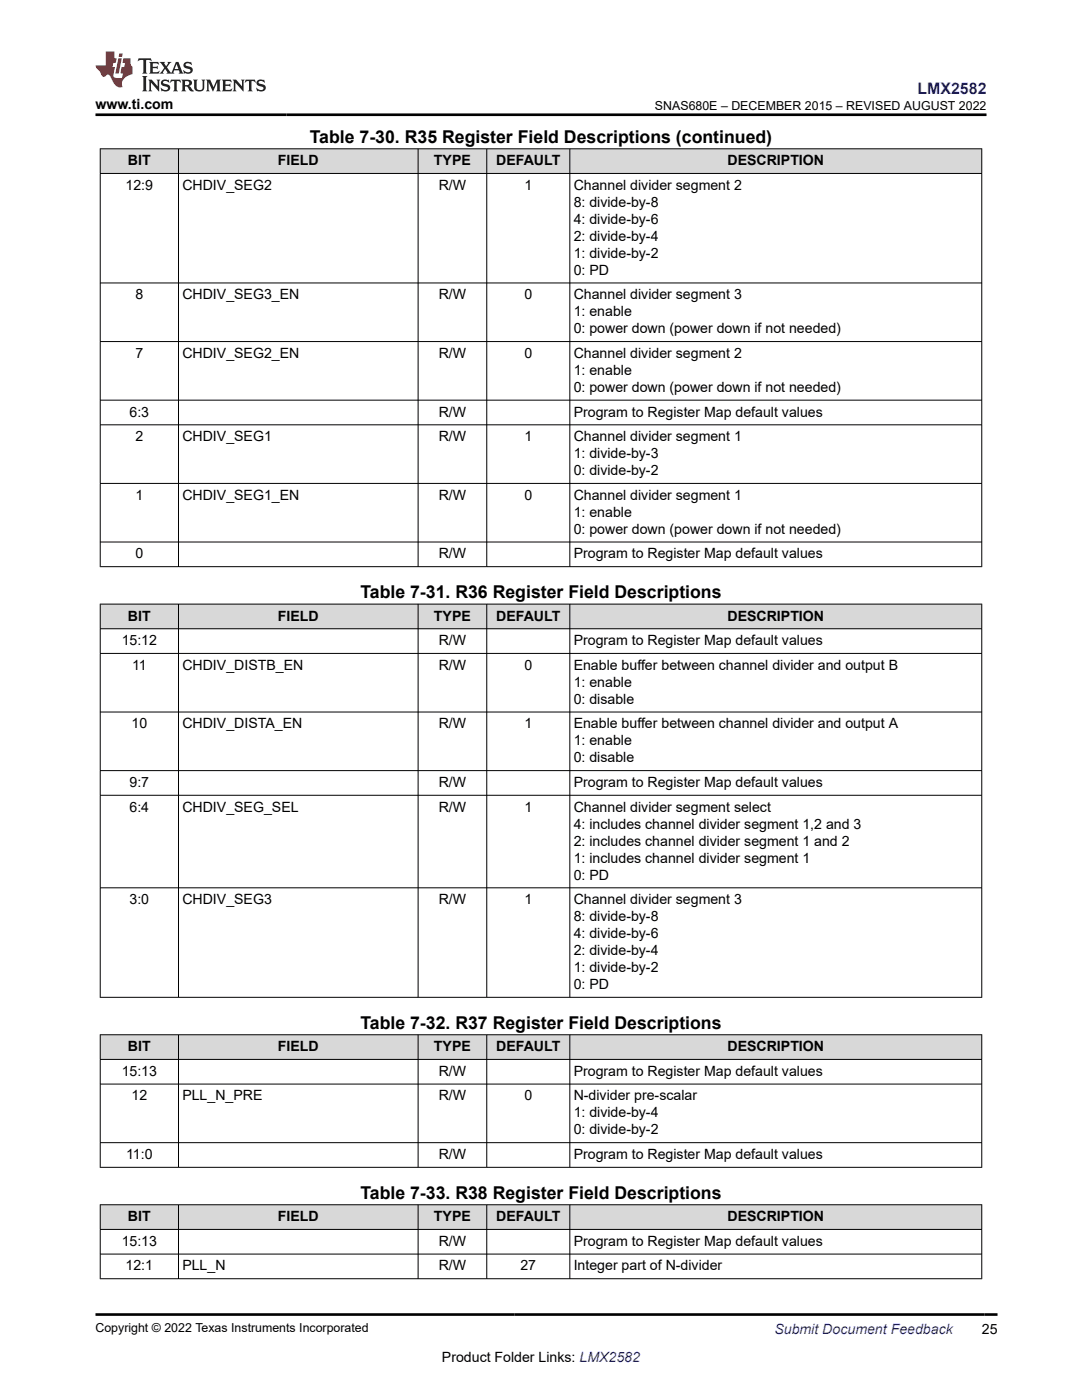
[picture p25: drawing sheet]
<svg xmlns="http://www.w3.org/2000/svg" width="216mm" height="279mm" viewBox="0 0 216 279" stroke-linecap="round" stroke-linejoin="round" font-family="sans-serif">
<defs><g id="words">
<g font-size="3.5">
<text x="61.8" y="28.5">Table 7-30. R35 Register Field Descriptions (continued)</text>
<text x="71.9" y="119.4">Table 7-31. R36 Register Field Descriptions</text>
<text x="71.9" y="205.3">Table 7-32. R37 Register Field Descriptions</text>
<text x="71.9" y="239.3">Table 7-33. R38 Register Field Descriptions</text>
</g>
<text font-size="3.2" fill="#00f" x="183.1" y="18.7">LMX2582</text>
<g font-size="2.8">
<text x="19" y="21.8">www.ti.com</text>
<text x="25.5" y="33">BIT</text>
<text x="55.4" y="33">FIELD</text>
<text x="86.6" y="33">TYPE</text>
<text x="99" y="33">DEFAULT</text>
<text x="145.2" y="33">DESCRIPTION</text>
<text x="25.1" y="37.9">12:9</text>
<text x="36.4" y="37.9">CHDIV_SEG2</text>
<text x="87.5" y="37.9">R/W</text>
<text x="104.6" y="37.9">1</text>
<text x="114.5" y="37.9">Channel divider segment 2</text>
<text x="114.5" y="41.3">8: divide-by-8</text>
<text x="114.5" y="44.7">4: divide-by-6</text>
<text x="114.5" y="48.1">2: divide-by-4</text>
<text x="114.5" y="51.4">1: divide-by-2</text>
<text x="27" y="59.7">8</text>
<text x="36.4" y="59.7">CHDIV_SEG3_EN</text>
<text x="87.5" y="59.7">R/W</text>
<text x="104.6" y="59.7">0</text>
<text x="114.5" y="54.8">0: PD</text>
<text x="114.5" y="59.7">Channel divider segment 3</text>
<text x="114.5" y="63.1">1: enable</text>
<text x="27" y="71.4">7</text>
<text x="36.4" y="71.4">CHDIV_SEG2_EN</text>
<text x="87.5" y="71.4">R/W</text>
<text x="104.6" y="71.4">0</text>
<text x="114.5" y="66.5">0: power down (power down if not needed)</text>
<text x="114.5" y="71.4">Channel divider segment 2</text>
<text x="114.5" y="74.8">1: enable</text>
<text x="25.8" y="83.1">6:3</text>
<text x="87.5" y="83.1">R/W</text>
<text x="114.5" y="78.2">0: power down (power down if not needed)</text>
<text x="114.5" y="83.1">Program to Register Map default values</text>
<text x="27" y="88.1">2</text>
<text x="36.4" y="88.1">CHDIV_SEG1</text>
<text x="87.5" y="88.1">R/W</text>
<text x="104.6" y="88.1">1</text>
<text x="114.5" y="88.1">Channel divider segment 1</text>
<text x="114.5" y="91.4">1: divide-by-3</text>
<text x="114.5" y="94.8">0: divide-by-2</text>
<text x="27" y="99.7">1</text>
<text x="36.4" y="99.7">CHDIV_SEG1_EN</text>
<text x="87.5" y="99.7">R/W</text>
<text x="104.6" y="99.7">0</text>
<text x="114.5" y="99.7">Channel divider segment 1</text>
<text x="114.5" y="103.1">1: enable</text>
<text x="114.5" y="106.5">0: power down (power down if not needed)</text>
<text x="27" y="111.4">0</text>
<text x="87.5" y="111.4">R/W</text>
<text x="114.5" y="111.4">Program to Register Map default values</text>
<text x="25.5" y="123.8">BIT</text>
<text x="55.4" y="123.8">FIELD</text>
<text x="86.6" y="123.8">TYPE</text>
<text x="99" y="123.8">DEFAULT</text>
<text x="145.2" y="123.8">DESCRIPTION</text>
<text x="24.3" y="128.8">15:12</text>
<text x="87.5" y="128.8">R/W</text>
<text x="114.5" y="128.8">Program to Register Map default values</text>
<text x="26.3" y="133.7">11</text>
<text x="36.4" y="133.7">CHDIV_DISTB_EN</text>
<text x="87.5" y="133.7">R/W</text>
<text x="104.6" y="133.7">0</text>
<text x="114.5" y="133.7">Enable buffer between channel divider and output B</text>
<text x="114.5" y="137.1">1: enable</text>
<text x="114.5" y="140.5">0: disable</text>
<text x="26.2" y="145.4">10</text>
<text x="36.4" y="145.4">CHDIV_DISTA_EN</text>
<text x="87.5" y="145.4">R/W</text>
<text x="104.6" y="145.4">1</text>
<text x="114.5" y="145.4">Enable buffer between channel divider and output A</text>
<text x="114.5" y="148.8">1: enable</text>
<text x="114.5" y="152.1">0: disable</text>
<text x="25.8" y="157.1">9:7</text>
<text x="25.8" y="162">6:4</text>
<text x="36.4" y="162">CHDIV_SEG_SEL</text>
<text x="87.5" y="157.1">R/W</text>
<text x="87.5" y="162">R/W</text>
<text x="104.6" y="162">1</text>
<text x="114.5" y="157.1">Program to Register Map default values</text>
<text x="114.5" y="162">Channel divider segment select</text>
<text x="114.5" y="165.4">4: includes channel divider segment 1,2 and 3</text>
<text x="114.5" y="168.8">2: includes channel divider segment 1 and 2</text>
<text x="114.5" y="172.1">1: includes channel divider segment 1</text>
<text x="114.5" y="175.5">0: PD</text>
<text x="25.8" y="180.5">3:0</text>
<text x="36.4" y="180.5">CHDIV_SEG3</text>
<text x="87.5" y="180.5">R/W</text>
<text x="104.6" y="180.5">1</text>
<text x="114.5" y="180.5">Channel divider segment 3</text>
<text x="114.5" y="183.8">8: divide-by-8</text>
<text x="114.5" y="187.2">4: divide-by-6</text>
<text x="114.5" y="190.6">2: divide-by-4</text>
<text x="114.5" y="194">1: divide-by-2</text>
<text x="114.5" y="197.4">0: PD</text>
<text x="25.5" y="209.8">BIT</text>
<text x="55.4" y="209.8">FIELD</text>
<text x="86.6" y="209.8">TYPE</text>
<text x="99" y="209.8">DEFAULT</text>
<text x="145.2" y="209.8">DESCRIPTION</text>
<text x="24.3" y="214.7">15:13</text>
<text x="87.5" y="214.7">R/W</text>
<text x="114.5" y="214.7">Program to Register Map default values</text>
<text x="26.2" y="219.6">12</text>
<text x="36.4" y="219.6">PLL_N_PRE</text>
<text x="87.5" y="219.6">R/W</text>
<text x="104.6" y="219.6">0</text>
<text x="114.5" y="219.6">N-divider pre-scalar</text>
<text x="114.5" y="223">1: divide-by-4</text>
<text x="114.5" y="226.4">0: divide-by-2</text>
<text x="25.2" y="231.3">11:0</text>
<text x="87.5" y="231.3">R/W</text>
<text x="114.5" y="231.3">Program to Register Map default values</text>
<text x="25.5" y="243.7">BIT</text>
<text x="55.4" y="243.7">FIELD</text>
<text x="86.6" y="243.7">TYPE</text>
<text x="99" y="243.7">DEFAULT</text>
<text x="145.2" y="243.7">DESCRIPTION</text>
<text x="24.3" y="248.6">15:13</text>
<text x="87.5" y="248.6">R/W</text>
<text x="114.5" y="248.6">Program to Register Map default values</text>
<text x="25.1" y="253.6">12:1</text>
<text x="36.4" y="253.6">PLL_N</text>
<text x="87.5" y="253.6">R/W</text>
<text x="103.8" y="253.6">27</text>
<text x="114.5" y="253.6">Integer part of N-divider</text>
<text x="195.9" y="266.1">25</text>
<text x="88.2" y="271.7">Product Folder Links: LMX2582</text>
</g>
<text font-size="2.8" fill="#00f" x="154.5" y="266.2">Submit Document Feedback</text>
<g font-size="2.5">
<text x="130.7" y="21.9">SNAS680E – DECEMBER 2015 – REVISED AUGUST 2022</text>
<text x="19" y="265.9">Copyright © 2022 Texas Instruments Incorporated</text>
</g>
</g></defs>
<g fill="#d8d8d8">
<path d="M20 29.7h175.9v4.9h-175.9z" fill-rule="evenodd"/>
<path d="M20.1 29.8h15.5v4.8h-15.5z" fill-rule="evenodd"/>
<path d="M35.7 29.8h47.7v4.8h-47.7z" fill-rule="evenodd"/>
<path d="M83.5 29.8h13.6v4.8h-13.6z" fill-rule="evenodd"/>
<path d="M97.2 29.8h16.4v4.8h-16.4z" fill-rule="evenodd"/>
<path d="M113.8 29.8h82v4.8h-82z" fill-rule="evenodd"/>
</g>
<g fill="none" stroke="#000" stroke-width=".2">
<path d="M19.9 29.7h176.1M19.9 34.6h176.1M20 29.6v83.6M35.6 29.6v83.6M83.4 29.6v83.6M97.1 29.6v83.6M113.7 29.6v83.6M195.9 29.6v83.6M19.9 56.5h176.1M19.9 68.2h176.1M19.9 79.9h176.1M19.9 84.8h176.1"/>
<path d="M19.9 96.5h176.1M19.9 108.2h176.1M19.9 113.1h176.1"/>
</g>
<g fill="#d8d8d8">
<path d="M20 120.6h175.9v4.9h-175.9z" fill-rule="evenodd"/>
<path d="M20.1 120.6h15.5v4.8h-15.5z" fill-rule="evenodd"/>
<path d="M35.7 120.6h47.7v4.8h-47.7z" fill-rule="evenodd"/>
<path d="M83.5 120.6h13.6v4.8h-13.6z" fill-rule="evenodd"/>
<path d="M97.2 120.6h16.4v4.8h-16.4z" fill-rule="evenodd"/>
<path d="M113.8 120.6h82v4.8h-82z" fill-rule="evenodd"/>
</g>
<g fill="none" stroke="#000" stroke-width=".2">
<path d="M19.9 120.6h176.1M19.9 125.5h176.1M19.9 130.4h176.1M20 120.5v78.6M35.6 120.5v78.6M83.4 120.5v78.6M97.1 120.5v78.6M113.7 120.5v78.6M195.9 120.5v78.6M19.9 142.1h176.1M19.9 153.8h176.1M19.9 158.7h176.1"/>
<path d="M19.9 177.2h176.1M19.9 199h176.1"/>
</g>
<g fill="#d8d8d8">
<path d="M20 206.5h175.9v4.9h-175.9z" fill-rule="evenodd"/>
<path d="M20.1 206.6h15.5v4.8h-15.5z" fill-rule="evenodd"/>
<path d="M35.7 206.6h47.7v4.8h-47.7z" fill-rule="evenodd"/>
<path d="M83.5 206.6h13.6v4.8h-13.6z" fill-rule="evenodd"/>
<path d="M97.2 206.6h16.4v4.8h-16.4z" fill-rule="evenodd"/>
<path d="M113.8 206.6h82v4.8h-82z" fill-rule="evenodd"/>
</g>
<path d="M19.9 206.5h176.1M19.9 211.4h176.1M19.9 216.3h176.1M20 206.4v26.6M35.6 206.4v26.6M83.4 206.4v26.6M97.1 206.4v26.6M113.7 206.4v26.6M195.9 206.4v26.6M19.9 228h176.1M19.9 233h176.1" fill="none" stroke="#000" stroke-width=".2"/>
<g fill="#d8d8d8">
<path d="M20 240.4h175.9v5h-175.9z" fill-rule="evenodd"/>
<path d="M20.1 240.5h15.5v4.8h-15.5z" fill-rule="evenodd"/>
<path d="M35.7 240.5h47.7v4.8h-47.7z" fill-rule="evenodd"/>
<path d="M83.5 240.5h13.6v4.8h-13.6z" fill-rule="evenodd"/>
<path d="M97.2 240.5h16.4v4.8h-16.4z" fill-rule="evenodd"/>
<path d="M113.8 240.5h82v4.8h-82z" fill-rule="evenodd"/>
</g>
<path d="M19.9 240.4h176.1M19.9 245.4h176.1M19.9 250.3h176.1M19.9 255.2h176.1M20 240.4v14.9M35.6 240.4v14.9M83.4 240.4v14.9M97.1 240.4v14.9M113.7 240.4v14.9M195.9 240.4v14.9" fill="none" stroke="#000" stroke-width=".2"/>
<path d="M27.7 11.6l-.2 .6 .5-.2h.6v.1v2.2l-.2 .4h1l-.2-.4v-2.2v-.1h.5l.5 .2-.1-.6zM29.8 12.4l.2 .3v1.6l-.2 .4h1.9l.1-.6a1.08 1.08 0 0 1-1.3 .2v-.7h.6l.4 .2v-.7l-.4 .2h-.6v-.5l.2-.2a1 1 0 0 1 1 .3l-.1-.5zM31.8 12.4l1 1.1-1 1.2h.9l-.2-.2 .4-.8 .5 .8-.2 .2h1.6l-.2-.2 .1-.5h1l.1 .5-.1 .2h.9l-.2-.4-.8-1.9h-.5l-1 2.1-.8-1.1 .9-1h-.8l.2 .2-.5 .6-.3-.6 .1-.2zM35.2 12.8l.4 1h-.8zM36.8 12.5a.65 .65 0 0 0-.2 .7 .65 .65 0 0 0 .6 .5l.7 .1 .1 .3a.79 .79 0 0 1-.7 .4 .79 .79 0 0 1-.7-.5l.1 .7 .2-.1a.93 .93 0 0 0 1.1 0 .93 .93 0 0 0 .4-.9 1.46 1.46 0 0 0-1.2-.6l-.1-.3a1.09 1.09 0 0 1 1.2 .2l-.2-.6-.1 .1-.6-.2zM28.4 15.2l.2 .4v2.2l-.2 .4h1l-.2-.4v-2.2l.2-.4zM29.6 15.9l.2 .4v1.5l-.2 .4h.8l-.3-.4v-1.3l1.7 1.8v-2l.2-.4h-.8l.2 .2 .1 1.1-1.2-1.3zM32.3 16a.65 .65 0 0 0-.2 .8 .65 .65 0 0 0 .7 .4l.6 .2 .1 .2a.79 .79 0 0 1-.7 .4 .79 .79 0 0 1-.7-.5l.1 .7 .2-.1a.93 .93 0 0 0 1.1 .1 .93 .93 0 0 0 .4-1 1.46 1.46 0 0 0-1.2-.5l-.1-.4a1.09 1.09 0 0 1 1.2 .2l-.2-.6-.1 .1-.6-.1zM34.1 15.9l-.1 .6a.63 .63 0 0 1 .7-.3l.1 1.6-.3 .4h1l-.2-.4v-1.6a.66 .66 0 0 1 .8 .3l-.1-.6zM36.2 15.9l.2 .4v1.5l-.2 .4h.9l-.2-.2v-.7h.5l.1 .2a.79 .79 0 0 0 1.2 .6l-1-.9a.61 .61 0 0 0 .6-.6 .61 .61 0 0 0-.5-.7zM36.9 16.2h.2a.47 .47 0 0 1 .5 .1 .47 .47 0 0 1 .1 .5l-.2 .1-.6 .1zM38.5 15.9l.2 .2a2.27 2.27 0 0 0 .4 2 1.04 1.04 0 0 0 1.7-.7v-1.3l.2-.2h-.8l.2 .4v1.1a.6 .6 0 0 1-.6 .6 .6 .6 0 0 1-.6-.6v-1.1l.3-.4zM41.1 15.9l.2 .4v1.5l-.2 .4h.7l-.2-.4v-1.4l.9 1.9 .8-1.9v1.4l-.2 .4h1l-.3-.4v-1.5l.3-.4h-.8l-.7 1.5-.7-1.5zM44.3 15.9l.2 .4v1.5l-.2 .4h1.9l.1-.6a1.09 1.09 0 0 1-1.3 .2v-.7h.6l.4 .2v-.6l-.4 .2h-.6v-.6l.2-.1a1.01 1.01 0 0 1 1 .3l-.1-.6zM46.4 15.9l.3 .4v1.5l-.3 .4h.8l-.2-.4v-1.3l1.6 1.8v-2l.2-.4h-.7l.2 .2v1.1l-1.2-1.3zM49 15.9l-.1 .6a.63 .63 0 0 1 .8-.3v1.6l-.3 .4h1l-.2-.4v-1.6a.66 .66 0 0 1 .8 .3l-.1-.6zM51.4 16a.65 .65 0 0 0-.2 .8 .65 .65 0 0 0 .6 .4l.6 .2 .2 .2a.79 .79 0 0 1-.8 .4 .79 .79 0 0 1-.6-.5l.1 .7 .2-.1a.93 .93 0 0 0 1 .1 .93 .93 0 0 0 .5-1 1.46 1.46 0 0 0-1.3-.5l-.1-.4a1.09 1.09 0 0 1 1.3 .2l-.2-.6-.2 .1-.5-.1z" fill="#231f20"/>
<path d="M21.1 10.3v2.7h-2.1l.1 .4 .9 1a.95 .95 0 0 0 .9 .9 .59 .59 0 0 1 .6-.4 .59 .59 0 0 1 .5 .3l.4 .8a1.59 1.59 0 0 0 2.1 1.4 1.61 1.61 0 0 1 1-2.3l1-.3-.1-1.5a1.59 1.59 0 0 1-.4-1.7h-1.4l-.2 .9h.5l-.1 .9h-.5l-.2 .9v.3l.4 .1-.2 .9h-.6a.73 .73 0 0 1-1.1-.7l.3-1.5h-.5l.2-.9h.5l.2-.9h-.5v-1.3zM23.6 11.6l-.6 3.1h.7l.6-3.1zM23.8 10.7l-.1 .6h.7l.1-.6z" fill="#ed1c24"/>
<path d="M19 22.9h177.8M19.1 262.3h179.9" fill="none" stroke="#000" stroke-width=".53"/>
<use href="#words"/>
</svg>
